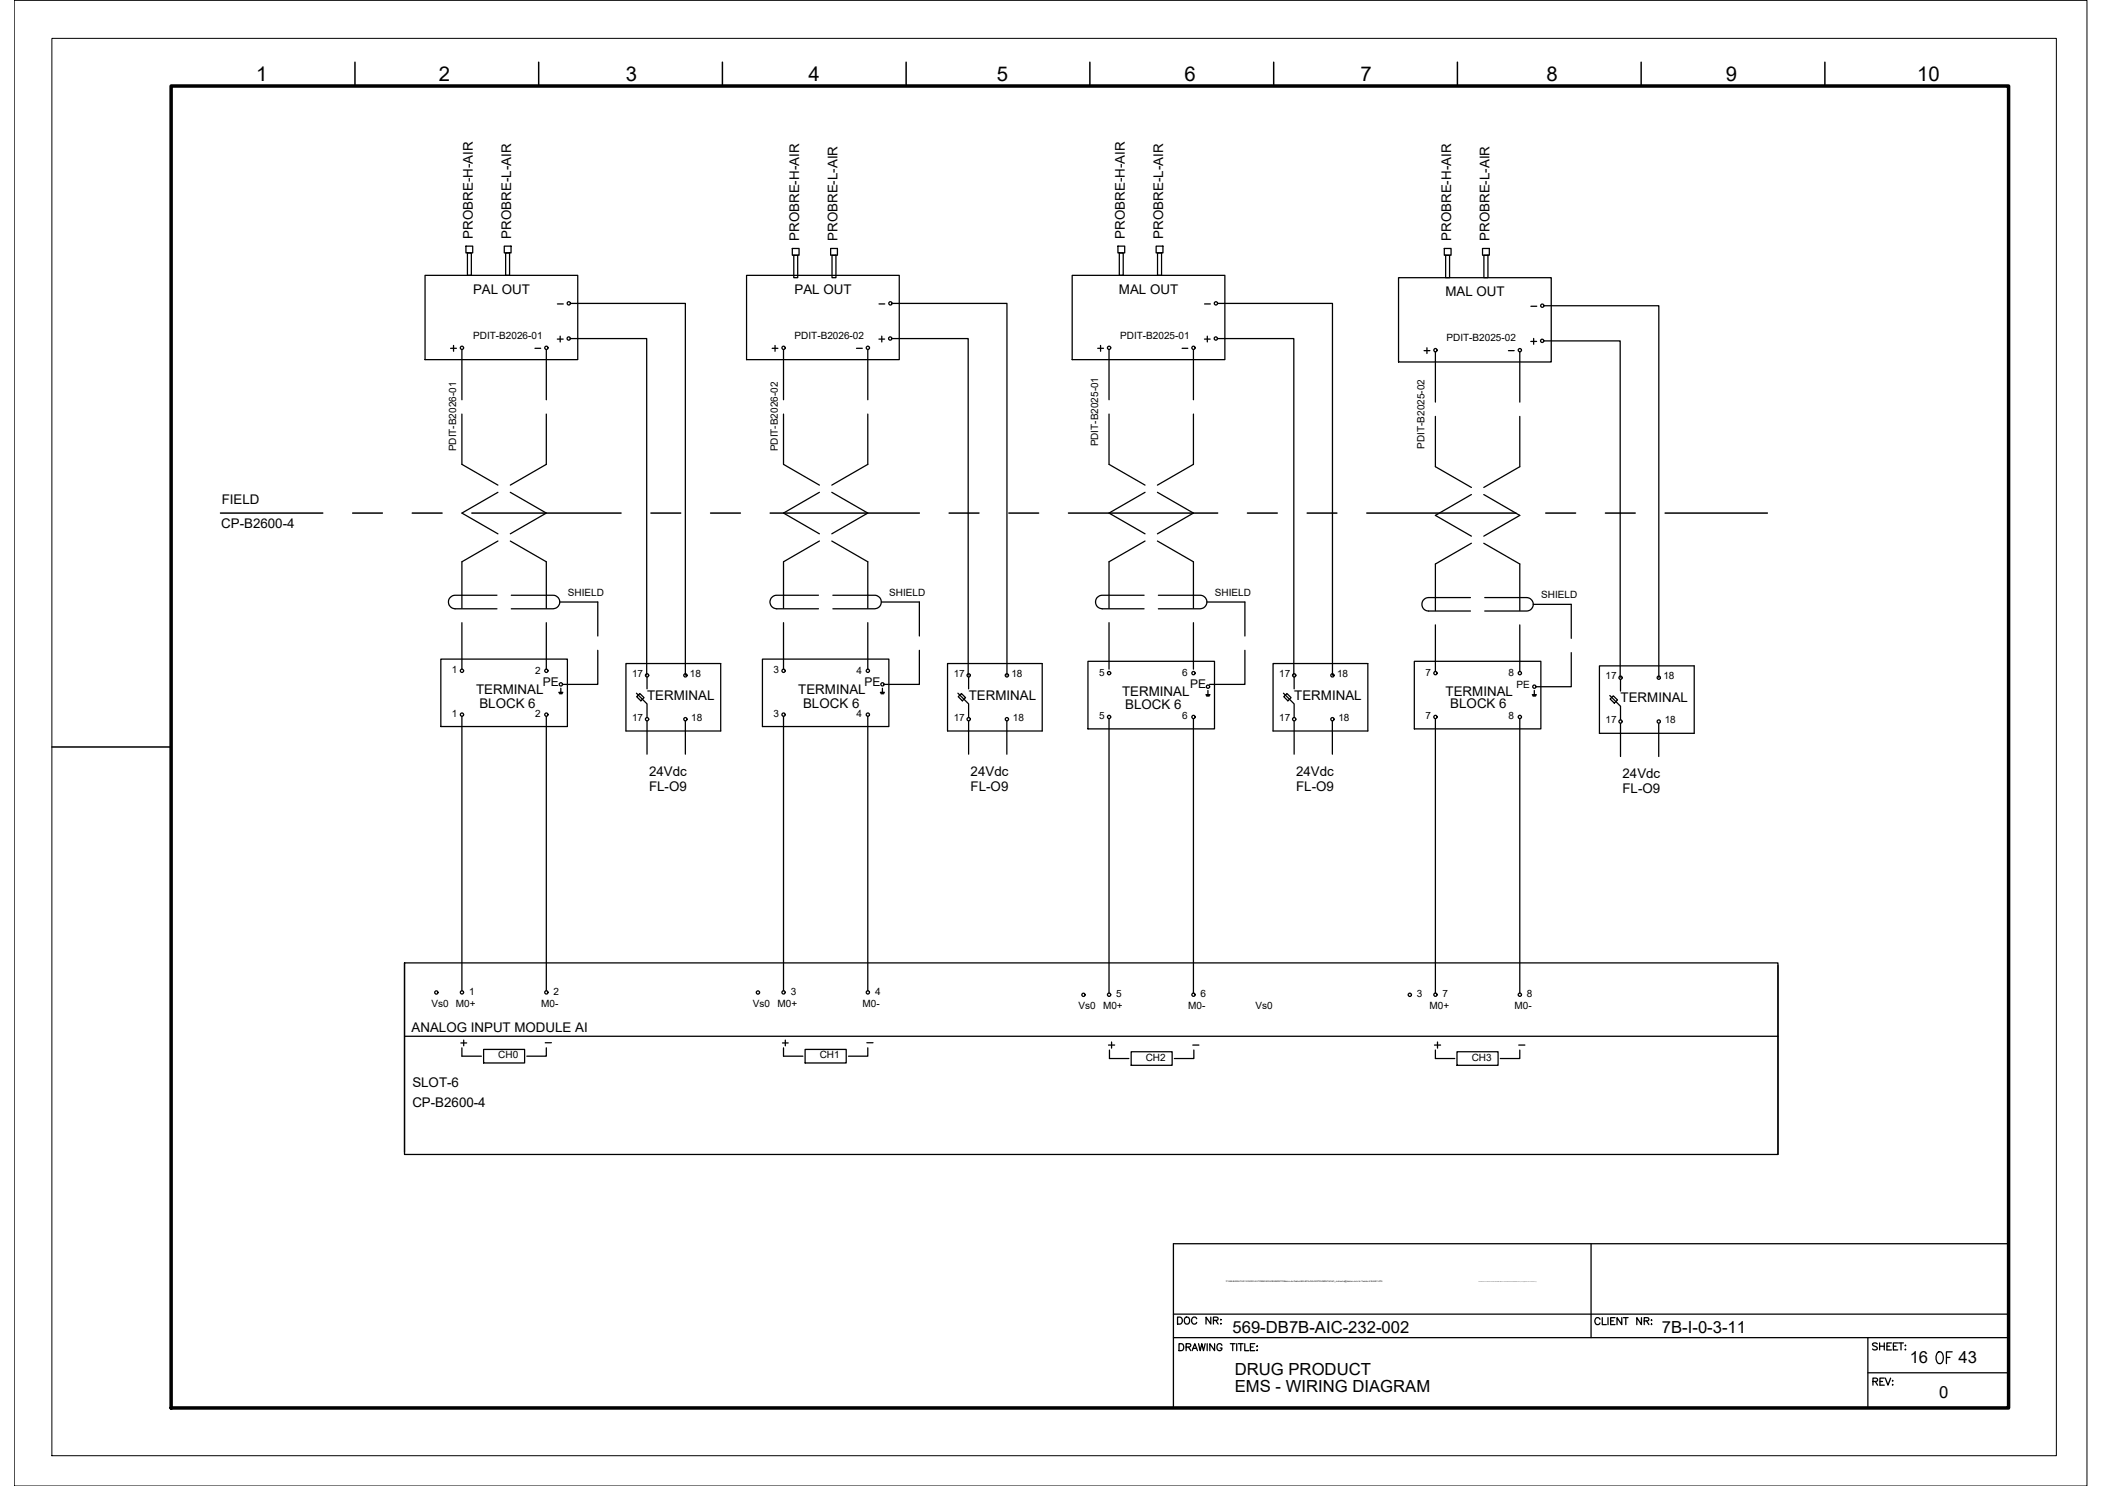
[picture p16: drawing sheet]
<svg xmlns="http://www.w3.org/2000/svg" width="420mm" height="297mm" viewBox="0 0 420 297" stroke-linecap="round" stroke-linejoin="round" font-family="sans-serif">
<defs><g id="words">
<text font-size="5.7" x="385.6" y="273.8">OF</text>
<text font-size="4.4" x="218" y="71.6">+</text>
<g font-size="4.1">
<text x="51.2" y="16.2">1</text>
<text x="87.7" y="16.2">2</text>
<text x="125.1" y="16.2">3</text>
<text x="161.6" y="16.2">4</text>
<text x="199.3" y="16.2">5</text>
<text x="236.8" y="16.2">6</text>
<text x="272" y="16.2">7</text>
<text x="309.1" y="16.2">8</text>
<text x="345" y="16.2">9</text>
<text x="383.2" y="16.2">10</text>
</g>
<g font-size="4">
<text x="110.1" y="69.5">+</text>
<text x="174.6" y="69.5">+</text>
<text x="239.5" y="69.5">+</text>
<text x="283.3" y="72">+</text>
<text x="91" y="210.3">+</text>
<text x="155.2" y="210.3">+</text>
<text x="220.5" y="210.6">+</text>
<text x="285.4" y="210.6">+</text>
</g>
<g font-size="3.3">
<text x="246.4" y="266.4">569-DB7B-AIC-232-002</text>
<text x="332.2" y="266.5">7B-I-0-3-11</text>
<text x="246.8" y="274.9">DRUG PRODUCT</text>
<text x="381.7" y="272.5">16</text>
<text x="391.5" y="272.5">43</text>
<text x="246.8" y="278.2">EMS - WIRING DIAGRAM</text>
<text x="387.6" y="279.5">0</text>
</g>
<g font-size="2.7">
<text x="94.5" y="47.7" transform="rotate(-90 94.5 47.7)">PROBRE-H-AIR</text>
<text x="102.2" y="47.7" transform="rotate(-90 102.2 47.7)">PROBRE-L-AIR</text>
<text x="224.9" y="47.7" transform="rotate(-90 224.9 47.7)">PROBRE-H-AIR</text>
<text x="232.5" y="47.7" transform="rotate(-90 232.5 47.7)">PROBRE-L-AIR</text>
<text x="159.8" y="48.1" transform="rotate(-90 159.8 48.1)">PROBRE-H-AIR</text>
<text x="167.4" y="48.1" transform="rotate(-90 167.4 48.1)">PROBRE-L-AIR</text>
<text x="290.1" y="48.1" transform="rotate(-90 290.1 48.1)">PROBRE-H-AIR</text>
<text x="297.7" y="48.1" transform="rotate(-90 297.7 48.1)">PROBRE-L-AIR</text>
<text x="94.6" y="58.7">PAL OUT</text>
<text x="158.8" y="58.7">PAL OUT</text>
<text x="223.7" y="58.7">MAL OUT</text>
<text x="288.9" y="59.2">MAL OUT</text>
<text x="44.3" y="100.7">FIELD</text>
<text x="44.2" y="105.6">CP-B2600-4</text>
<text x="95.2" y="138.8">TERMINAL</text>
<text x="95.8" y="141.5">BLOCK 6</text>
<text x="129.3" y="139.8">TERMINAL</text>
<text x="159.6" y="138.8">TERMINAL</text>
<text x="160.5" y="141.5">BLOCK 6</text>
<text x="193.6" y="139.8">TERMINAL</text>
<text x="224.3" y="139.2">TERMINAL</text>
<text x="224.9" y="141.7">BLOCK 6</text>
<text x="258.7" y="139.8">TERMINAL</text>
<text x="288.9" y="139.2">TERMINAL</text>
<text x="289.9" y="141.5">BLOCK 6</text>
<text x="323.9" y="140.3">TERMINAL</text>
<text x="129.7" y="155.1">24Vdc</text>
<text x="194" y="155.1">24Vdc</text>
<text x="259.1" y="155.1">24Vdc</text>
<text x="324.3" y="155.5">24Vdc</text>
<text x="129.7" y="158.1">FL-O9</text>
<text x="194" y="158.1">FL-O9</text>
<text x="259.1" y="158.1">FL-O9</text>
<text x="324.3" y="158.6">FL-O9</text>
<text x="82.3" y="206.3">ANALOG INPUT MODULE AI</text>
<text x="82.4" y="221.3">CP-B2600-4</text>
<text x="82.4" y="217.3">SLOT-6</text>
</g>
<g font-size="2.6">
<text x="110.1" y="62.1">-</text>
<text x="174.6" y="62.1">-</text>
<text x="239.5" y="62.1">-</text>
<text x="304.8" y="62.4">-</text>
<text x="105.8" y="70.9">-</text>
<text x="170" y="70.9">-</text>
<text x="234.9" y="70.9">-</text>
<text x="300.2" y="71.3">-</text>
<text x="107.6" y="209.5">-</text>
<text x="172.2" y="209.5">-</text>
<text x="237.1" y="210.3">-</text>
<text x="302.3" y="210.3">-</text>
</g>
<g font-size="2.4">
<text x="108.5" y="137.1">PE</text>
<text x="172.8" y="137.1">PE</text>
<text x="237.9" y="137.5">PE</text>
</g>
<g font-size="2">
<text x="94.6" y="67.7">PDIT-B2026-01</text>
<text x="158.8" y="67.7">PDIT-B2026-02</text>
<text x="223.9" y="67.7">PDIT-B2025-01</text>
<text x="289.1" y="68.2">PDIT-B2025-02</text>
<text x="219.5" y="89.2" transform="rotate(-90 219.5 89.2)">PDIT-B2025-01</text>
<text x="284.7" y="89.7" transform="rotate(-90 284.7 89.7)">PDIT-B2025-02</text>
<text x="91.2" y="90.2" transform="rotate(-90 91.2 90.2)">PDIT-B2026-01</text>
<text x="155.4" y="90.2" transform="rotate(-90 155.4 90.2)">PDIT-B2026-02</text>
<text x="113.5" y="119.1">SHIELD</text>
<text x="177.8" y="119.1">SHIELD</text>
<text x="242.8" y="119.1">SHIELD</text>
<text x="308.1" y="119.6">SHIELD</text>
<text x="90.3" y="134.6">1</text>
<text x="107" y="134.6">2</text>
<text x="126.3" y="135.3">17</text>
<text x="137.9" y="135.3">18</text>
<text x="154.6" y="134.6">3</text>
<text x="171.2" y="134.6">4</text>
<text x="190.6" y="135.3">17</text>
<text x="202.2" y="135.3">18</text>
<text x="219.7" y="135.1">5</text>
<text x="236.3" y="135.1">6</text>
<text x="255.7" y="135.3">17</text>
<text x="267.3" y="135.3">18</text>
<text x="284.9" y="135.1">7</text>
<text x="301.5" y="135.1">8</text>
<text x="303.1" y="137.5">PE</text>
<text x="320.9" y="135.7">17</text>
<text x="332.5" y="135.7">18</text>
<text x="90.3" y="143.3">1</text>
<text x="107" y="143.3">2</text>
<text x="154.6" y="143.3">3</text>
<text x="171.2" y="143.3">4</text>
<text x="219.7" y="143.8">5</text>
<text x="236.3" y="143.8">6</text>
<text x="284.9" y="143.8">7</text>
<text x="301.5" y="143.8">8</text>
<text x="126.3" y="144">17</text>
<text x="138.2" y="144">18</text>
<text x="190.6" y="144">17</text>
<text x="202.5" y="144">18</text>
<text x="255.7" y="144">17</text>
<text x="267.5" y="144">18</text>
<text x="320.9" y="144.5">17</text>
<text x="332.8" y="144.5">18</text>
<text x="86.2" y="201.3">Vs0</text>
<text x="91.1" y="201.2">M0+</text>
<text x="93.8" y="198.8">1</text>
<text x="108.2" y="201.2">M0-</text>
<text x="110.6" y="198.8">2</text>
<text x="150.5" y="201.3">Vs0</text>
<text x="155.4" y="201.2">M0+</text>
<text x="158.1" y="198.8">3</text>
<text x="172.4" y="201.2">M0-</text>
<text x="174.9" y="198.8">4</text>
<text x="215.6" y="201.7">Vs0</text>
<text x="220.5" y="201.7">M0+</text>
<text x="223.1" y="199.3">5</text>
<text x="237.5" y="201.7">M0-</text>
<text x="240" y="199.3">6</text>
<text x="250.9" y="201.7">Vs0</text>
<text x="283.2" y="199.3">3</text>
<text x="285.7" y="201.7">M0+</text>
<text x="288.4" y="199.3">7</text>
<text x="302.7" y="201.7">M0-</text>
<text x="305.2" y="199.3">8</text>
<text x="99.6" y="211.5">CH0</text>
<text x="163.9" y="211.5">CH1</text>
<text x="229" y="212">CH2</text>
<text x="294.2" y="212">CH3</text>
</g>
<text font-size=".4" x="245.1" y="256.3">P:\569-BAXALTA\01.ENG\03.AUTOMACAO\ANDAMENTO\Banco de Dados\569-B7A-INS-INSTRUMENTACAO_moliveira@tessler-com-br-Tessler-5164457.JPG</text>
</g></defs>
<!-- layer: I_DATA -->
<g fill="none" stroke="#000" stroke-width=".25">
<path d="M85 55h30.5v16.9h-30.5zM149.2 55h30.5v16.9h-30.5zM214.3 55h30.5v16.9h-30.5zM279.5 55.5h30.6v16.9h-30.6zM90.1 69.6h1.1M90.7 69.1v1.1M154.3 69.6h1.2M154.9 69.1v1.1M306 68.2h1.1M306.6 67.7v1.1M88.1 131.7h25.3v13.5h-25.3zM111.7 138.4h.8"/>
<path d="M111.8 138.5h.6M111.8 138.7h.6M112.1 137.6v.8M125.1 132.6h19v13.5h-19zM152.4 131.7h25.3v13.5h-25.3zM176 138.4h.8M176 138.5h.7M176.1 138.7h.5M176.4 137.6v.8M189.4 132.6h18.9v13.5h-18.9zM217.5 132.2h25.3v13.5h-25.3zM241 138.9h.9"/>
<path d="M241.1 139h.7M241.2 139.1h.5M241.4 138v.9M254.5 132.6h18.9v13.5h-18.9zM282.7 132.2h25.3v13.5h-25.3zM306.3 138.9h.8M306.4 139h.6M306.4 139.1h.5M306.7 138v.9M319.7 133.1h18.9v13.5h-18.9zM80.9 192.5v37.8M355.4 192.9v37.9"/>
<path d="M92.3 211.1h3.9M96.7 209.8h8.2v2.7h-8.2zM109.2 209.5v1.6h-3.9M156.6 211.1h3.9M160.9 209.8h8.2v2.7h-8.2zM173.5 209.5v1.6h-3.9M221.8 211.6h3.8M226.1 210.2h8.2v2.7h-8.2zM238.6 209.9v1.7h-3.9M286.9 211.6h3.9M291.2 210.2h8.2v2.7h-8.2zM303.8 209.9v1.7h-3.9"/>
<circle cx="92.3" cy="69.5" r=".33"/>
<circle cx="156.6" cy="69.5" r=".33"/>
<circle cx="308.3" cy="68.1" r=".33"/>
<circle cx="92.3" cy="134.1" r=".33"/>
<circle cx="109.2" cy="134.1" r=".33"/>
<circle cx="112.1" cy="136.8" r=".33"/>
<circle cx="129.3" cy="135" r=".33"/>
<circle cx="137" cy="135" r=".33"/>
<circle cx="156.6" cy="134.1" r=".33"/>
<circle cx="173.5" cy="134.1" r=".33"/>
<circle cx="176.4" cy="136.8" r=".33"/>
<circle cx="193.6" cy="135" r=".33"/>
<circle cx="201.3" cy="135" r=".33"/>
<circle cx="221.7" cy="134.6" r=".33"/>
<circle cx="238.6" cy="134.6" r=".33"/>
<circle cx="241.5" cy="137.3" r=".33"/>
<circle cx="258.7" cy="135" r=".33"/>
<circle cx="266.3" cy="135" r=".33"/>
<circle cx="286.9" cy="134.6" r=".33"/>
<circle cx="303.8" cy="134.6" r=".33"/>
<circle cx="306.7" cy="137.3" r=".33"/>
<circle cx="323.9" cy="135.5" r=".33"/>
<circle cx="331.6" cy="135.5" r=".33"/>
<circle cx="92.3" cy="142.9" r=".33"/>
<circle cx="109.2" cy="142.9" r=".33"/>
<circle cx="129.3" cy="143.8" r=".33"/>
<circle cx="137" cy="143.8" r=".33"/>
<circle cx="156.6" cy="142.9" r=".33"/>
<circle cx="173.5" cy="142.9" r=".33"/>
<circle cx="193.6" cy="143.8" r=".33"/>
<circle cx="201.3" cy="143.8" r=".33"/>
<circle cx="221.7" cy="143.3" r=".33"/>
<circle cx="238.6" cy="143.3" r=".33"/>
<circle cx="258.7" cy="143.8" r=".33"/>
<circle cx="266.3" cy="143.8" r=".33"/>
<circle cx="286.9" cy="143.3" r=".33"/>
<circle cx="303.8" cy="143.3" r=".33"/>
<circle cx="323.9" cy="144.2" r=".33"/>
<circle cx="331.6" cy="144.2" r=".33"/>
<circle cx="87.2" cy="198.4" r=".33"/>
<circle cx="92.3" cy="198.4" r=".33"/>
<circle cx="109.2" cy="198.4" r=".33"/>
<circle cx="151.5" cy="198.4" r=".33"/>
<circle cx="156.6" cy="198.4" r=".33"/>
<circle cx="173.5" cy="198.4" r=".33"/>
<circle cx="216.6" cy="198.9" r=".33"/>
<circle cx="221.7" cy="198.8" r=".33"/>
<circle cx="238.6" cy="198.8" r=".33"/>
<circle cx="281.8" cy="198.9" r=".33"/>
<circle cx="286.9" cy="198.8" r=".33"/>
<circle cx="303.8" cy="198.8" r=".33"/>
</g>
<!-- layer: I_TABS -->
<g fill="none" stroke="#000" stroke-width=".25">
<path d="M92.3 69.9v10M109.2 69.9v10M156.6 69.9v10M173.5 69.9v10M221.7 69.9v10M238.5 69.9v10M286.9 70.3v10.1M303.8 70.3v10.1M92.3 82.8v10l7.2 4.2M99.5 98.4l-7.2 4.2 7.2 4.1M102 98.4l7.2 4.2-7.2 4.1M109.2 82.8v10l-7.2 4.2"/>
<path d="M156.6 82.8v10l7.2 4.2M163.8 98.4l-7.2 4.2 7.2 4.1M166.3 98.4l7.2 4.2-7.2 4.1M173.5 82.8v10l-7.2 4.2M221.7 82.8v10l7.2 4.2M228.9 98.4l-7.2 4.2 7.2 4.1M231.4 98.4l7.1 4.2-7.1 4.1M238.5 82.8v10l-7.1 4.2M286.9 83.2v10.1l7.2 4.1M294.1 98.9l-7.2 4.1 7.2 4.2M296.6 98.9l7.2 4.1-7.2 4.2M303.8 83.2v10.1l-7.2 4.1"/>
<path d="M99.3 119h-8.3a1.35 1.35 0 0 0-1.4 1.3 1.35 1.35 0 0 0 1.4 1.4h8.3M99.5 108.1l-7.2 4.2v9.3M102 108.1l7.2 4.2v9.3M102.2 119h8.3a1.35 1.35 0 0 1 1.4 1.3 1.35 1.35 0 0 1-1.4 1.4h-8.3M163.6 119h-8.3a1.35 1.35 0 0 0-1.4 1.3 1.35 1.35 0 0 0 1.4 1.4h8.3M163.8 108.1l-7.2 4.2v9.3M166.3 108.1l7.2 4.2v9.3M166.5 119h8.3a1.35 1.35 0 0 1 1.4 1.3 1.35 1.35 0 0 1-1.4 1.4h-8.3M228.7 119h-8.4a1.35 1.35 0 0 0-1.3 1.3 1.35 1.35 0 0 0 1.3 1.4h8.4M228.9 108.1l-7.2 4.2v9.3M231.4 108.1l7.1 4.2v9.3M231.5 119h8.4a1.35 1.35 0 0 1 1.3 1.3 1.35 1.35 0 0 1-1.3 1.4h-8.4"/>
<path d="M293.9 119.5h-8.3a1.34 1.34 0 0 0-1.4 1.3 1.34 1.34 0 0 0 1.4 1.3h8.3M294.1 108.6l-7.2 4.1v9.4M296.6 108.6l7.2 4.1v9.4M296.8 119.5h8.3a1.34 1.34 0 0 1 1.4 1.3 1.34 1.34 0 0 1-1.4 1.3h-8.3M92.3 124.5v9.3M109.2 124.5v9.3M111.9 120.3h7.6v6.8M119.5 130v6.8h-7.1M156.6 124.5v9.3M173.5 124.5v9.3M176.2 120.3h7.6v6.8M183.8 130v6.8h-7.1"/>
<path d="M221.7 124.5v9.3M238.5 124.5v9.3M241.2 120.3h7.6v6.8M248.8 130v6.8h-7M286.9 124.9v9.3M303.8 124.9v9.3M306.5 120.8h7.6v6.8M314.1 130.5v6.8h-7.1M92.3 143.2v54.8M109.2 143.2v54.8M156.6 143.2v54.8M173.5 143.2v54.8"/>
<path d="M221.7 143.7v54.8M238.5 143.7v54.8M286.9 143.7v54.8M303.8 143.7v54.8"/>
</g>
<!-- layer: G-TTLB-TTLB -->
<path d="M34.2 17.2h367.3v264.2h-367.3z" fill="none" stroke="#000" stroke-width=".7"/>
<!-- layer: G-TTLB-OTLN -->
<path d="M10.4 7.7h400.6v283.3h-400.6z" fill="none" stroke="#000" stroke-width=".2"/>
<!-- layer: G-TTLB-INDX -->
<path d="M71 12.4v4.8M107.7 12.4v4.8M144.4 12.4v4.8M181.1 12.4v4.8M217.8 12.4v4.8M254.6 12.4v4.8M291.3 12.4v4.8M328 12.4v4.8M364.8 12.4v4.8M10.4 149.3h23.8" fill="none" stroke="#000" stroke-width=".3"/>
<!-- layer: LGSP IA4$0$LG_PLOT -->
<path d="M318 248.6v18.8M234.5 262.7h167M234.5 267.4h167M373.4 274.4h28.1M373.4 267.4v14M234.5 281.4h167" fill="none" stroke="#000" stroke-width=".25"/>
<!-- layer: LG_PLOT -->
<g fill="none" stroke="#000" stroke-width=".25">
<path d="M401.5 248.6h-167v32.8M235.4 263.3h.5a.75 .75 0 0 1 .4 .7 .75 .75 0 0 1-.4 .7h-.5zM235.7 268.6h.4a.75 .75 0 0 1 .5 .7 .75 .75 0 0 1-.5 .7h-.4zM236.9 263.5l.1-.2a.66 .66 0 0 1 .8 .7 .66 .66 0 0 1-.8 .6l-.3-.5zM237.1 269.3l.8-.1 .1-.2v-.3l-.9-.1v1.4M237.6 269.3l.4 .7M238.3 270l.5-1.4 .6 1.4M238.5 269.5h.7M239.2 263.6a.52 .52 0 0 0-.6-.3 .52 .52 0 0 0-.4 .5v.3a.52 .52 0 0 0 .4 .6 .52 .52 0 0 0 .6-.4M239.6 268.6l.3 1.4 .3-1.4 .4 1.4 .3-1.4M241.3 268.6v1.4M242 263.3v1.4l-.9-1.4v1.4"/>
<path d="M242.5 263.9h.9l.1-.2-.1-.3-.9-.1v1.4M242.8 268.6v1.4l-1-1.4v1.4M243 263.9l.5 .8M244 263.8h.1zM244 264.6h.1zM244.2 268.9a.51 .51 0 0 0-.5-.3 .51 .51 0 0 0-.5 .5v.4a.5 .5 0 0 0 .5 .5 .5 .5 0 0 0 .5-.5h-.3M245.9 268.6h1M246.4 268.6v1.4M247.2 268.6v1.4M247.5 268.6h1M248 268.6v1.4M248.8 268.6v1.4h.8"/>
<path d="M249.9 269.3h.6M250.8 268.6h-.9v1.4h.9M251.2 269.1h.2zM251.2 269.9h.2zM319.8 263.7a.52 .52 0 0 0-.6-.3 .52 .52 0 0 0-.4 .5v.4a.52 .52 0 0 0 .4 .5 .52 .52 0 0 0 .6-.4M320.3 263.4v1.4h.8M321.4 263.4v1.4M321.9 264h.6M322.8 263.4h-.9v1.4h.9M324.2 263.4v1.4l-1-1.4v1.4M324.5 263.4h.9M325 263.4v1.4"/>
<path d="M328.1 263.4v1.4l-.9-1.4v1.4M328.7 264h.8l.1-.2-.1-.3-.8-.1v1.4M329.1 264l.5 .8M330.1 263.9h.1zM330.1 264.7h.1zM374.4 276.1h.8l.1-.2-.1-.3-.8-.1v1.4M374.8 276.1l.5 .8M375.2 268.6l-.3-.2-.6 .2 .1 .4 .8 .4v.2l-.3 .2-.6-.2M375.7 268.4v1.4M375.7 269.1h.9M375.8 276.1h.5M376.6 275.5h-.8v1.4h.8"/>
<path d="M376.6 268.4v1.4M376.9 275.5l.5 1.4 .5-1.4M377.2 269.1h.5M378.1 268.4h-.9v1.4h.9M378.3 275.9v.2zM378.3 276.7v.2zM378.5 269.1h.5M379.3 268.4h-.8v1.4h.8M379.5 268.4h1M380 268.4v1.4M380.8 269h.1zM380.8 269.8h.1z"/>
</g>
<!-- layer: I_LIMIT_LINE -->
<g fill="none" stroke="#000" stroke-width=".3">
<path d="M44.1 102.6h20.4M70.5 102.6h5.9M82.4 102.6h6M94.3 102.6h29.8M130.1 102.6h6M142 102.6h6M153.9 102.6h29.9M189.7 102.6h6M201.7 102.6h5.9M213.6 102.6h29.8M249.3 102.6h6M261.3 102.6h5.9"/>
<path d="M273.2 102.6h29.8M309 102.6h5.9M320.9 102.6h6M332.8 102.6h20.5"/>
</g>
<!-- layer: EI-CTRL -->
<path d="M127.2 138.6l2.1 2.1v2.7M127.3 139.3l.6-.7 .8 .9-.6 .6zM129.3 135.3v2.4M191.5 138.6l2.1 2.1v2.7M191.5 139.3l.7-.7 .8 .9-.6 .6zM193.6 135.3v2.4M256.5 138.6l2.2 2.1v2.7M256.6 139.3l.6-.7 .9 .9-.7 .6zM258.7 135.3v2.4M321.8 139l2.1 2.2v2.7M321.8 139.7l.7-.6 .8 .8-.6 .7zM323.9 135.8v2.3" fill="none" stroke="#000" stroke-width=".25"/>
<!-- layer: 0 -->
<g fill="none" stroke="#000" stroke-width=".25">
<path d="M93.1 49.2h1.4v1.4h-1.4zM93.4 50.6h.8v4.4h-.8zM100.8 49.2h1.4v1.4h-1.4zM101.1 50.6h.8v4.4h-.8zM158.4 49.7h1.3v1.3h-1.3zM158.7 51h.7v4.5h-.7zM166 49.7h1.4v1.3h-1.4zM166.3 51h.8v4.5h-.8zM223.5 49.2h1.3v1.4h-1.3zM223.7 50.6h.8v4.4h-.8zM231.1 49.2h1.4v1.4h-1.4zM231.4 50.6h.8v4.4h-.8z"/>
<path d="M288.7 49.7h1.3v1.3h-1.3zM289 51h.8v4.5h-.8zM296.3 49.7h1.4v1.3h-1.4zM296.6 51h.8v4.5h-.8zM114 67.7h15.3v67.3M114 60.6h23v74.4M178.3 67.7h15.2v67.3M178.3 60.6h23v74.4M243.4 67.7h15.2v67.3M243.4 60.6h22.9v74.4M308.6 68.1h15.2v67.3M308.6 61.1h23v74.3"/>
<path d="M129.3 144.2v6.6M137 144.2v6.6M193.6 144.2v6.6M201.3 144.2v6.6M258.7 144.2v6.6M266.3 144.2v6.6M323.9 144.6v6.6M331.6 144.6v6.6M80.9 192.5h274.5v38.3h-274.5zM80.9 207.1h274.5"/>
</g>
<path d="M2.8 .1h414.4v296.9h-414.4z" fill="none" stroke="#000" stroke-width=".2"/>
<use href="#words"/>
</svg>
